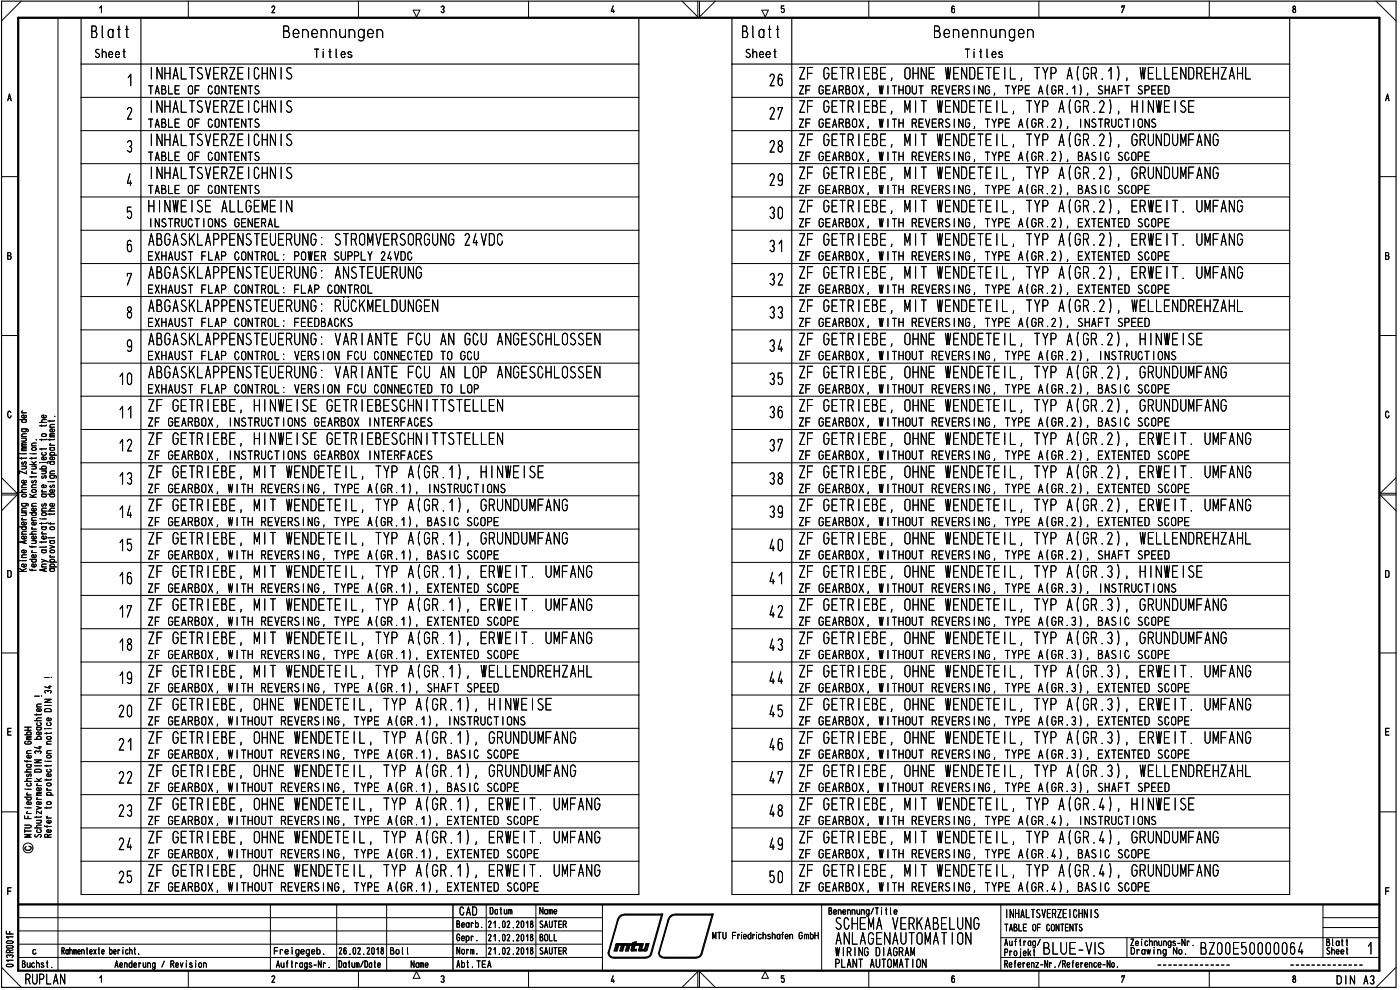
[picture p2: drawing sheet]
<svg xmlns="http://www.w3.org/2000/svg" width="420mm" height="297mm" viewBox="0 0 420 297" stroke-linecap="round" stroke-linejoin="round" font-family="sans-serif">
<defs><g id="words">
<g font-size="6.2">
<text x="205.5" y="5">\/</text>
<text x="203.6" y="296.1">/\</text>
</g>
<g font-size="5.3">
<text x="27.2" y="11.4">3latt</text>
<text x="84.7" y="11.4">3enennungen</text>
<text x="222.5" y="11.4">3latt</text>
<text x="280" y="11.4">3enennuncen</text>
<text x="46.6" y="23.9">\-ALTSV1U1 G-\ S</text>
<text x="230.7" y="23.9">26</text>
<text x="239.5" y="23.9">ZF G=-H 131, 0-\1 W1\31T1 L, TY3 A(H.1), ELL1\FI-ZA-L</text>
<text x="38.1" y="25.9">1</text>
<text x="37.8" y="35.9">2</text>
<text x="46.6" y="33.9">\-ALTSVEUE G-\ S</text>
<text x="239.5" y="33.9">ZF GE-H E3E, IN T WE\3ETE L, TY3 A(H.2), - \WE SE</text>
<text x="37.8" y="45.8">3</text>
<text x="46.6" y="43.9">\-ALTSVEUE G-\ S</text>
<text x="230.7" y="43.9">28</text>
<text x="239.5" y="43.9">ZF GE-H E3E, V T WE\IETE L, TY3 A(G;.2), PU\3UvFA\G</text>
<text x="46.6" y="53.8">\-ALTSV1U1 G-\ S</text>
<text x="239.5" y="53.7">ZF G=-H 131, IN T W1\31T1 L, TY3 A(H.2), HU\33FA\G</text>
<text x="37.8" y="55.8">4</text>
<text x="37.7" y="65.8">5</text>
<text x="44.3" y="63.8">- \WE SE ALLGENE \</text>
<text x="230.6" y="63.9">30</text>
<text x="239.5" y="63.9">ZF GE-H E3E, lv T WE\3ETE L, TYD A(H.2), ..</text>
<text x="339.4" y="64.1">EWE T. 3FA\G</text>
<text x="37.6" y="75.7">6</text>
<text x="44.5" y="73.7">A3GASKLADDE\STEURU\G: STUvVESOUU\O 24V3G</text>
<text x="230.7" y="73.7">31</text>
<text x="239.5" y="73.7">ZF GE-H E3E,</text>
<text x="271.7" y="73">V T WE\IETE L, TY3 A(G;.2), EHE T. UVFA\G</text>
<text x="100.5" y="83.7">A\ST1U1U\G</text>
<text x="239.5" y="83.6">ZF G=-H 131, IN T W1\31T1 L, TY3 A(H.2), 1H1 T. Ul\/FA\G</text>
<text x="100.4" y="93.3">UKIN1L3U\G1\</text>
<text x="230.6" y="93.6">33</text>
<text x="239.5" y="93.6">ZF G=-H 131, IN T W1\31T1 L, TY3 A(P.2), ELL1\FI-ZA-L</text>
<text x="37.7" y="105.6">9</text>
<text x="44.5" y="103.6">A3GASKLADDE\STEUEh\G: VAG A\TE FGU A\ HU A\GESG-LOSSE\</text>
<text x="230.6" y="103.6">34</text>
<text x="239.5" y="103.6">ZF GE-H E3E, 0-\E WE\3ETE L, TYD A(H.2), - \WE SE</text>
<text x="44.5" y="113.5">A3GAYLADDl\ST1U1U\G: VAG A\T1 FCU A\ LO</text>
<text x="149.1" y="113.2">A\G1SG-LOSS1\</text>
<text x="230.6" y="113.5">35</text>
<text x="239.5" y="113.5">ZF G=-H 131, 0-\1 W1\3111 L, TYD A(H.2), HU\33FA\G</text>
<text x="44.2" y="123.5">ZF G=-H 131, - All S1 G=-R 131SC-\ TTST1LL1\</text>
<text x="230.6" y="123.6">36</text>
<text x="239.5" y="123.6">ZF G=-H 131, 0-\1 W1\3111 L, TYD A(H.2), PU\33FA\G</text>
<text x="35.5" y="133.5">12</text>
<text x="44.2" y="133.5">ZF GE-3 E3E, - \WE SE GE-3 E3ESC-\ TTSTELLE\</text>
<text x="230.6" y="133.6">37</text>
<text x="239.5" y="133.6">ZF GE-H E3E, 0-\E WE\3ETE L, 7' A(H.2), EHE T. 3FA\G</text>
<text x="35.5" y="143.5">13</text>
<text x="44.2" y="143.5">ZF GE-R E3E, N T WE\DETE L, TYD A(P.1), - \WE SE</text>
<text x="230.6" y="143.5">38</text>
<text x="239.5" y="143.5">ZF GE-R E3E, 0-\E WE\DETE L, TYD A(H.2), EHE T. 3FA\G</text>
<text x="35.5" y="155.4">14</text>
<text x="44.2" y="153.3">ZF G=-H 131, N T W1\3111 L, TY3 A(H.1), PU\33FA\G</text>
<text x="230.6" y="153.4">39</text>
<text x="239.5" y="153.4">ZF G=-H 131, 0-\1 W1\3111 L, TY3 A(H.2), RWE T. 3FA\G</text>
<text x="35.5" y="163.4">15</text>
<text x="44.2" y="163.4">ZF GE-3 E3E, N T WE\3ETE L, TY3 A(P.1), Oh\33FA\O</text>
<text x="230.6" y="163.4">40</text>
<text x="239.5" y="163.4">ZF GE-H E3E, 0-\E WE\3ETE L, TYD A(G;.2), WELLE\FE-ZA-L</text>
<text x="35.5" y="173.4">16</text>
<text x="44.2" y="173.4">ZF GE-3 E3E,</text>
<text x="76.4" y="172.6">V T WE\IETE L, TY3 A(P.1), EHE T. UVFA\G</text>
<text x="230.6" y="173.4">41</text>
<text x="239.5" y="173.4">ZF GE-H E3E, 0-\E WE\3ETE L, 7</text>
<text x="314.9" y="173.5">3 A(H.3), - \WE SE</text>
<text x="44.2" y="183.2">ZF G=-H 131, N T W1\3111 L, PP A(H.1), 1H1 T. Ul\/FA\G</text>
<text x="230.6" y="183.3">42</text>
<text x="239.5" y="183.3">ZF G=-H 131, 0-\1 W1\3111 L, TY3 A(H.3), Gh\33FA\G</text>
<text x="35.5" y="193.3">18</text>
<text x="44.2" y="193.3">ZF GE-3 E3E, N T WE\3ETE L, TYD A(P.1), ..</text>
<text x="144.1" y="193.8">EWE T. 3FA\O</text>
<text x="230.6" y="193.3">43</text>
<text x="239.5" y="193.3">ZF GE-H E3E, 0-\E WE\3ETE L, TYD A(G;.3), Oh\33FA\O</text>
<text x="35.5" y="203.3">19</text>
<text x="44.2" y="203.3">ZF GE-3 E3E, v T WE\IETE L, TY3 A(P.1), WELLE\3E-ZA-L</text>
<text x="230.6" y="203.3">44</text>
<text x="239.5" y="203.3">ZF GE-H E3E, 0-\E WE\IETE L, 7</text>
<text x="314.9" y="203.3">3 A(H.3), EHE T. UVFA\G</text>
<text x="35.3" y="213.2">20</text>
<text x="44.2" y="213.2">ZF G=-H 131, 0-\1 W1\3111 L, TY3 A(H.1), - \WI S1</text>
<text x="230.6" y="213.2">45</text>
<text x="239.5" y="213.2">ZF G=-H 131, 0-\1 W1\3111 L, TY3 A(H.3), RWE T. 3FA\G</text>
<text x="35.4" y="225.2">21</text>
<text x="44.2" y="223.2">ZF G=-H 131, 0-\1 W1\31T1 L, TY3 A(P.1), Gh\33FA\G</text>
<text x="230.6" y="223.2">46</text>
<text x="239.5" y="223.2">ZF G=-H 131, 0-\1 W1\3111 L, TY3 A(H.3), RWE T. 3FA\G</text>
<text x="35.3" y="233.2">22</text>
<text x="44.2" y="233.2">ZF GE-3 E3E, 0-\E WE\3ETE L, TY3 A(H.1), PU\33FA\G</text>
<text x="230.6" y="233.2">47</text>
<text x="239.5" y="233.2">ZF GE-H E3E, 0-\E WE\3ETE L, TYD A(H.3), WELLE\FE-ZA-L</text>
<text x="35.3" y="243.2">23</text>
<text x="44.2" y="243.2">ZF GE-R E3E, 0-\E WE\3ETE L, TYD A(P.1), EHE T. 3FA\G</text>
<text x="230.6" y="245.1">48</text>
<text x="239.5" y="243.2">ZF GE-R E3E, IN T WE\3ETE L, TYD A(P.4), - \WE SE</text>
<text x="35.3" y="253.1">24</text>
<text x="44.2" y="253.1">ZF G=-H 131, 0-\1 W1\31T1 L, TY3 A(H.1), EHE T. 3FA\G</text>
<text x="230.6" y="253">49</text>
<text x="239.5" y="253">ZF G=-H 131, IN T W1\3111 L, TY3 A(H.4), HU\33FA\G</text>
<text x="35.3" y="263.1">25</text>
<text x="44.2" y="263.1">ZF GE-3 E3E, 0-\E WE\3ETE L, TY3 A(H.1), .E WE T. 3FA\G</text>
<text x="230.6" y="263.1">50</text>
<text x="239.5" y="263.1">ZF GE-H E3E, IN T WE\3ETE L, TY3 A(H.4), PU\33FA\G</text>
<text x="250.5" y="279">SC-1Id VRKA31LU\G</text>
<text x="250.7" y="283.5">A\LAG:\AUTOldT 0\</text>
<text x="301.4" y="283.5">Auftrag/</text>
<text x="360.1" y="286.4">3700=50000064</text>
<text x="397.7" y="286.4">1</text>
<text x="397.8" y="286.4">42</text>
<text x="410.3" y="286.4">1</text>
</g>
<text font-size="4.6" x="7.5" y="295.4">RUPLAN</text>
<g font-size="3.9">
<text x="28.3" y="17.4">Sheet</text>
<text x="94.1" y="17.4">Titles</text>
<text x="223.5" y="17.4">Sheet</text>
<text x="289.4" y="17.4">Ti tles</text>
<text x="44.3" y="28.4">TABLE OF CONTENTS</text>
<text x="239.5" y="28.4">ZF GEARBOX, WITHOUT REVERSING, TYPE A(GR.1), SHAFT SPEED</text>
<text x="44.3" y="38.4">TABLE OF CONTENTS</text>
<text x="239.5" y="38.4">ZF GEARBOX, WITH REVERSING, TYPE A(GR.2), INSTRUCTIONS</text>
<text x="44.3" y="48.3">TABLE OF CONTENTS</text>
<text x="239.5" y="48.3">ZF GEARBOX, WITH REVERSING, TYPE A(GR.2), BASIC SCOPE</text>
<text x="44.3" y="58.3">TABLE OF CONTENTS</text>
<text x="239.5" y="58.3">ZF GEARBOX, WITH REVERSING, TYPE A(GR.2), BASIC SCOPE</text>
<text x="44.8" y="68.2">INSTRUCTIONS GENERAL</text>
<text x="239.5" y="68.2">ZF GEARBOX, WITH REVERSING, TYPE A(GR.2), EXTENTED SCOPE</text>
<text x="44.3" y="78.2">EXHAUST FLAP CONTROL: POWER SUPPLY 24VDC</text>
<text x="44.5" y="83.7">A3GAYLA331\ST1U1U\G:</text>
<text x="239.5" y="78.2">ZF GEARBOX, WITH REVERSING, TYPE A(GR.2), EXTENTED SCOPE</text>
<text x="44.3" y="88.1">EXHAUST FLAP CONTROL: FLAP CONTROL</text>
<text x="239.5" y="88.1">ZF GEARBOX, WITH REVERSING, TYPE A(GR.2), EXTENTED SCOPE</text>
<text x="44.5" y="93.6">A3GASKLA331\ST1Ulh\G:</text>
<text x="44.3" y="98.1">EXHAUST FLAP CONTROL: FEEDBACKS</text>
<text x="239.5" y="98.1">ZF GEARBOX, WITH REVERSING, TYPE A(GR.2), SHAFT SPEED</text>
<text x="44.3" y="108.1">EXHAUST FLAP CONTROL: VERSION FCU CONNECTED TO GCU</text>
<text x="239.5" y="108.1">ZF GEARBOX, WITHOUT REVERSING, TYPE A(GR.2), INSTRUCTIONS</text>
<text x="44.3" y="118.1">EXHAUST FLAP CONTROL: VERSION FCU CONNECTED TO LOP</text>
<text x="239.5" y="118.1">ZF GEARBOX, WITHOUT REVERSING, TYPE A(GR.2), BASIC SCOPE</text>
<text x="35.5" y="125.6">11</text>
<text x="44.2" y="128">ZF GEARBOX, INSTRUCTIONS GEARBOX INTERFACES</text>
<text x="239.5" y="128">ZF GEARBOX, WITHOUT REVERSING, TYPE A(GR.2), BASIC SCOPE</text>
<text x="44.2" y="138">ZF GEARBOX, INSTRUCTIONS GEARBOX INTERFACES</text>
<text x="239.5" y="138">ZF GEARBOX, WITHOUT REVERSING, TYPE A(GR.2), EXTENTED SCOPE</text>
<text x="44.2" y="148">ZF GEARBOX, WITH REVERSING, TYPE A(GR.1),</text>
<text x="128.5" y="148">INSTRUCTIONS</text>
<text x="239.5" y="148">ZF GEARBOX, WITHOUT REVERSING, TYPE A(GR.2), EXTENTED SCOPE</text>
<text x="44.2" y="157.9">ZF GEARBOX, WITH REVERSING, TYPE A(GR.1), BASIC SCOPE</text>
<text x="239.5" y="157.9">ZF GEARBOX, WITHOUT REVERSING, TYPE A(GR.2), EXTENTED SCOPE</text>
<text x="44.2" y="167.9">ZF GEARBOX, WITH REVERSING, TYPE A(GR.1), BASIC SCOPE</text>
<text x="239.5" y="167.9">ZF GEARBOX, WITHOUT REVERSING, TYPE A(GR.2), SHAFT SPEED</text>
<text x="44.2" y="177.9">ZF GEARBOX, WITH REVERSING, TYPE A(GR.1), EXTENTED SCOPE</text>
<text x="239.5" y="177.9">ZF GEARBOX, WITHOUT REVERSING, TYPE A(GR.3), INSTRUCTIONS</text>
<text x="44.2" y="187.8">ZF GEARBOX, WITH REVERSING, TYPE A(GR.1), EXTENTED SCOPE</text>
<text x="239.5" y="187.8">ZF GEARBOX, WITHOUT REVERSING, TYPE A(GR.3), BASIC SCOPE</text>
<text x="44.2" y="197.8">ZF GEARBOX, WITH REVERSING, TYPE A(GR.1), EXTENTED SCOPE</text>
<text x="239.5" y="197.8">ZF GEARBOX, WITHOUT REVERSING, TYPE A(GR.3), BASIC SCOPE</text>
<text x="44.2" y="207.8">ZF GEARBOX, WITH REVERSING, TYPE A(GR.1), SHAFT SPEED</text>
<text x="239.5" y="207.8">ZF GEARBOX, WITHOUT REVERSING, TYPE A(GR.3), EXTENTED SCOPE</text>
<text x="44.2" y="217.7">ZF GEARBOX, WITHOUT REVERSING, TYPE A(GR.1), INSTRUCTIONS</text>
<text x="239.5" y="217.7">ZF GEARBOX, WITHOUT REVERSING, TYPE A(GR.3), EXTENTED SCOPE</text>
<text x="44.2" y="227.7">ZF GEARBOX, WITHOUT REVERSING, TYPE A(GR.1), BASIC SCOPE</text>
<text x="239.5" y="227.7">ZF GEARBOX, WITHOUT REVERSING, TYPE A(GR.3), EXTENTED SCOPE</text>
<text x="44.2" y="237.7">ZF GEARBOX, WITHOUT REVERSING, TYPE A(GR.1), BASIC SCOPE</text>
<text x="239.5" y="237.7">ZF GEARBOX, WITHOUT REVERSING, TYPE A(GR.3), SHAFT SPEED</text>
<text x="44.2" y="247.6">ZF GEARBOX, WITHOUT REVERSING, TYPE A(GR.1), EXTENTED SCOPE</text>
<text x="239.5" y="247.6">ZF GEARBOX, WITH REVERSING, TYPE A(GR.4), INSTRUCTIONS</text>
<text x="44.2" y="257.6">ZF GEARBOX, WITHOUT REVERSING, TYPE A(GR.1), EXTENTED SCOPE</text>
<text x="239.5" y="257.6">ZF GEARBOX, WITH REVERSING, TYPE A(OR.4), BASIC SCOPE</text>
<text x="44.2" y="267.5">ZF GEARBOX, WITHOUT REVERSING, TYPE A(GR.1), EXTENTED SCOPE</text>
<text x="239.5" y="267.5">ZF GEARBOX, WITH REVERSING, TYPE A(OR.4), BASIC SCOPE</text>
<text x="137.8" y="274.7">CAD</text>
<text x="301.7" y="275.5">INHALTSVERZEICHNIS</text>
<text x="250.7" y="286.9">WIKING DIAGRAM</text>
<text x="250.4" y="290.4">PLANT AUTOMATION</text>
<text x="401" y="295.4">DIN A3</text>
</g>
<g font-size="3.2">
<text x="146.9" y="274.4">Datum</text>
<text x="161.9" y="274.4">Name</text>
<text x="248.5" y="274.5">Benennung/Title</text>
<text x="136.9" y="278.4">Bearb.</text>
<text x="146.3" y="278.4">21.02.2018</text>
<text x="161.8" y="278.4">SAUTER</text>
<text x="213.8" y="281.9">MTU Friedrichshafen GmbH</text>
<text x="301.3" y="279.5">TABLE OF CONTENTS</text>
<text x="9.5" y="286.4">c</text>
<text x="18.4" y="286.4">Rahmentexte Bericht.</text>
<text x="82.1" y="286.4">Freigegeb.</text>
<text x="101.5" y="286.4">26.02.2018</text>
<text x="117" y="286.4">Bol l</text>
<text x="136.9" y="282.4">Oepr.</text>
<text x="137" y="286.4">Norm.</text>
<text x="146.3" y="282.4">21.02.2018</text>
<text x="146.3" y="286.4">21.02.2018</text>
<text x="161.8" y="286.4">SAUTER</text>
<text x="161.9" y="282.4">BOLL</text>
<text x="301.2" y="286.4">Projekt 3I_U.1-V S</text>
<text x="339.1" y="283.9">Zeichnungs-Nr.</text>
<text x="339.2" y="286.4">Drdwing No.</text>
<text x="6.5" y="290.4">Buchst.</text>
<text x="34.4" y="290.4">Aenderung / Revision</text>
<text x="82.8" y="290.4">Auftrags-Nr.</text>
<text x="101.5" y="290.4">Datum/Date</text>
<text x="123.2" y="290.4">Name</text>
<text x="137" y="290.4">Abt.TEA</text>
<text x="301.3" y="290.4">Referenz-Nr./Reference-No.</text>
</g>
<g font-size="3.1">
<text x="8" y="171.6" transform="rotate(-90 8 171.6)">Keine Aenderung ohne Zustimmung der</text>
<text x="11" y="171.4" transform="rotate(-90 11 171.4)">federfuehrenden Konstruktion.</text>
<text x="14.1" y="171.6" transform="rotate(-90 14.1 171.6)">Any alterations are subiect to the</text>
<text x="16.5" y="171.6" transform="rotate(-90 16.5 171.6)">approval of the design department.</text>
<text x="9.5" y="251.4" transform="rotate(-90 9.5 251.4)">MTU Friedrichshafen GmbH</text>
<text x="12.5" y="251.4" transform="rotate(-90 12.5 251.4)">Schutzvermerk DIN 34 beachten</text>
<text x="15.5" y="251.4" transform="rotate(-90 15.5 251.4)">Rotor to protection notice DIN 34 !</text>
</g>
</g></defs>
<path d="M.5 .3h418.5v295.9h-418.5zM24.3 5.3v13.9h167.4v-13.9M42.3 5.3v13.9M219.7 5.3v13.9h167.4v-13.9M237.6 5.3v13.9" fill="none" stroke="#000" stroke-width=".34"/>
<path d="M5.5 5.3h408.5v286h-408.5zM5.5 271.4h408.5" fill="none" stroke="#000" stroke-width=".68"/>
<g fill="none" stroke="#000" stroke-width=".3">
<path d="M6.4 .3l-5.9 6M17.4 5.3v286M29.9 2.4l.5-.6v2M56.5 .3v5M81.6 2.2l.3-.4 .5 .2v.5l-.8 1.3h.8M107.6 .3v5M124 3h2l-1 2.1zM132.4 2.1a.47 .47 0 0 1 .7-.2 .47 .47 0 0 1 0 .7l-.2 .2a.49 .49 0 0 1 .3 .8 .49 .49 0 0 1-.8-.1M158.6 .3v5M184 1.8l-.6 1.6h1M184.1 3v.8M214.7 .3l-4.8 4.8"/>
<path d="M228.6 3h2l-.9 2.1zM235.2 1.8h-.7v.9l.6-.2a.59 .59 0 0 1 .3 .8 .59 .59 0 0 1-.7 .3l-.2-.1M260.7 .3v5M286.4 2l-.4-.2-.4 .5v1.2l.6 .3a.8 .8 0 0 0 0-1.3l-.5 .1-.1 .4M311.8 .3v5M336.7 2.3v-.5h.8l-.8 2M362.9 .3v5M388.2 1.9a.72 .72 0 0 0 .6 1.1l-.1 .6-.3 .2-.4-.3v-.5a.65 .65 0 0 0 .7-.5 .65 .65 0 0 0-.3-.7zM413 .3l6 6M2.3 30.2l.5-2 .5 2M2.5 29.5h.8M415.8 30.2l.6-2 .5 2"/>
<path d="M416 29.5h.8M.5 53h5M414 53h5M2.3 76.7l1 .2v.4l-.2 .5h-.8v-2l.9 .1v.6l-.3 .2M415.8 76.7l1 .2 .1 .4-.3 .5h-.8v-2l.9 .1v.6l-.3 .2M.5 100.7h5M414 100.7h5M3.3 123.8a.48 .48 0 0 0-.6-.4 .48 .48 0 0 0-.4 .6v.7l.4 .6h.4l.2-.6M416.8 123.8a.48 .48 0 0 0-.6-.4 .48 .48 0 0 0-.4 .6v.7l.4 .6h.4l.3-.6M.5 148.5h4.6l-4.6 4.7M.5 143.3l4.6 4.7h-4.6M419 148.5h-4.8l4.8 4.7"/>
<path d="M419 143.3l-4.8 4.7h4.8M2.3 171.2h.6l.4 .4v1.2l-.4 .4h-.6zM415.8 171.2h.6l.5 .4v1.2l-.5 .4h-.6zM.5 195.9h5M414 195.9h5M2.3 219.5h1M3.3 218.5h-1v2.1h1M10.4 208.9h1.4M415.8 219.5h1M416.9 218.5h-1.1v2.1h1.1M.5 243.6h5M414 243.6h5"/>
<path d="M1.9 279.4v.8h2M2.3 267.4h1M2.9 279.5v.7M3.3 266.4h-1v2M5.5 275.3h175.3M5.5 279.3h175.3M81.2 271.4v19.9M101 271.4v19.9M116 271.4v19.9M145.9 271.4v15.9M160.8 271.4v15.9M180.8 271.4v19.9"/>
<path d="M246.6 271.4v19.9M300.4 271.4v19.8M397 271.4v15.9M397 278.3h17M397 275.3h17M415.8 267.4h1M416.9 266.4h-1.1v2M.5 290.2l5.9 6M1.9 282.6l.4-.3h1.2l.4 .5-.3 .2h-1.4zM2 283.9l1.6-.2 .3 .4-.3 .4h-1.4l-.3-.4zM2.1 289.4l1.5-.1a.38 .38 0 0 1 .3 .4 .38 .38 0 0 1-.4 .4l-1.4-.1-.2-.3zM2.2 287.3l-.3-.4a.55 .55 0 0 1 .5-.4 .55 .55 0 0 1 .5 .4 .48 .48 0 0 1 .6-.4 .48 .48 0 0 1 .4 .5l-.3 .3"/>
<path d="M2.9 285.8v-.6a.55 .55 0 0 0-.5-.2 .55 .55 0 0 0-.5 .4v.4h2M3.9 288.1h-2l.6 .4M3.9 281.1h-2l.6 .4M3.9 285l-1 .3M5.5 287.3h175.3M5.5 283.3h175.3M29.9 293.4l.5-.6v1.9M56.5 291.3v4.9M81.6 293.1l.3-.3 .5 .1v.6l-.8 1.2h.8M107.6 291.3v4.9M125 291.5l1 2h-2zM132.4 293a.5 .5 0 0 1 .8 0 .5 .5 0 0 1-.3 .8 .49 .49 0 0 1 .3 .8 .49 .49 0 0 1-.8-.1"/>
<path d="M158.6 291.3v4.9M184 292.8l-.6 1.6h1M184.1 294v.7M229.7 291.5l.9 2h-2zM235.2 292.8h-.7v.8a.61 .61 0 0 1 .9 .4 .61 .61 0 0 1-.7 .7l-.2-.3M260.7 291.3v4.9M286.4 293l-.5-.2-.3 .5 .1 1.3h.7v-1l-.4-.1-.3 .1-.1 .4M300.4 287.3h113.6M300.4 281.3h113.6M311.8 291.3v4.9M336.7 293.2v-.4h.8l-.8 1.9M338.2 281.3v6"/>
<path d="M362.9 291.3v4.9M388.2 292.9a.72 .72 0 0 0 .6 1v.6l-.2 .2-.6-.2v-.6a.69 .69 0 0 0 .6-.4 .69 .69 0 0 0 0-.7zM404 282.4h.4M404.1 284.9h.4M404.2 281.8v1.9h.2M404.2 284.3v1.9l.3 .1M419 290.2l-6 6"/>
<circle cx="8.4" cy="254.4" r="1.49"/>
</g>
<path d="M135.9 271.4v19.9" fill="none" stroke="#000" stroke-width=".42"/>
<path d="M10.4 208.9h1.4M12.5 208.9h.1" fill="none" stroke="#000" stroke-width=".3"/>
<g fill="none" stroke="#000" stroke-width=".3">
<path d="M24.3 39.2h167.4M24.3 29.2h167.4M219.7 39.2h167.4M219.7 29.2h167.4M231.1 32.9l.3-.6a.76 .76 0 0 1 .9 .4 .76 .76 0 0 1-.1 .9l-1.1 2.1h1.3M233.6 33v-.7h1.2l-1.2 3.4M24.3 59.1h167.4M24.3 49.1h167.4M219.7 59.1h167.4M219.7 49.1h167.4M231.1 52.8l.5-.6h.5l.3 .5-.2 .8-1.1 2.1h1.3M234.8 53.5l-.2 .7-.6 .1-.4-.5v-.9a.73 .73 0 0 1 .8-.7l.2 .1a3.4 3.4 0 0 1 .1 2.9l-.3 .4h-.4l-.4-.3"/>
<path d="M24.3 69.1h167.4M24.3 79.1h167.4M219.7 69.1h167.4M219.7 79.1h167.4M24.3 99h167.4M24.3 89h167.4M38.2 82.8v-.8h1.3l-1.3 3.5M38.5 92.2a1.11 1.11 0 0 0 .8 1.6l.2 .9a.66 .66 0 0 1-.6 .8 .66 .66 0 0 1-.7-.8l.2-.9a1.02 1.02 0 0 0 .9-.6 1.02 1.02 0 0 0-.2-1.1zM219.7 99h167.4M219.7 89h167.4M231.1 82.5l.5-.4a.86 .86 0 0 1 .9 .8 .86 .86 0 0 1-.7 .9 .9 .9 0 0 1 .6 .9 .9 .9 0 0 1-.6 .8l-.7-.5M233.6 82.7a.7 .7 0 0 1 .9-.6 .7 .7 0 0 1 .2 1.1l-1.1 2.3h1.2"/>
<path d="M24.3 109h167.4M24.3 118.9h167.4M36 112.9l.8-1v3.5M38.6 112l.4-.1 .5 .5v2.5a.65 .65 0 0 1-.8 .5 .65 .65 0 0 1-.5-.8v-1.9zM144.4 111.7h1.1a1.03 1.03 0 0 0-.2-1.8h-.9v3.5M219.7 109h167.4M219.7 118.9h167.4M24.3 138.9h167.4M24.3 128.9h167.4M219.7 138.9h167.4M219.7 128.9h167.4M24.3 148.8h167.4"/>
<path d="M24.3 158.7h167.4M219.7 148.8h167.4M219.7 158.7h167.4M24.3 168.7h167.4M24.3 178.6h167.4M219.7 168.7h167.4M219.7 178.6h167.4M313 169.8l.7 1.6 .8-1.6M24.3 188.6h167.4M24.3 198.6h167.4M36 182.7l.8-1v3.5M38.2 182.5v-.8h1.3l-1.3 3.5"/>
<path d="M219.7 188.6h167.4M219.7 198.6h167.4M232 183.8v1.4M233.6 182.4l.2-.5a.6 .6 0 0 1 .6-.2 .6 .6 0 0 1 .4 .5l-.1 .8-1.1 2.2h1.2M313 199.6l.7 1.7 .8-1.7M12.5 208.9h.1M24.3 218.5h167.4M24.3 208.5h167.4M219.7 218.5h167.4M219.7 208.5h167.4M24.3 238.4h167.4M24.3 228.5h167.4"/>
<path d="M219.7 238.4h167.4M219.7 228.5h167.4M8.7 253.9a.6 .6 0 0 1 .7 .6 .6 .6 0 0 1-.6 .6h-.8l-.4-.3-.1-.5 .3-.3M24.3 258.4h167.4M24.3 248.4h167.4M35.8 252.1a.7 .7 0 0 1 .9-.6 .7 .7 0 0 1 .3 1.1l-1.2 2.3h1.3M39.2 253.5v1.4M219.7 258.4h167.4M219.7 248.4h167.4M232 253.5v1.4M234.8 252.8a.73 .73 0 0 1-.8 .8l-.4-.8v-.9l.4-.4h.6a3.8 3.8 0 0 1 .1 3l-.5 .4-.6-.3M24.3 268.4h167.4"/>
<path d="M187.6 274.5l-1.2 .4-.6 .6-3 10.3M187.6 274.6h10.9M198.6 274.2l-3.4 12.1-.4 .6-1 .3h-10l-.8-.5-.2-1M198.8 274.4h-11.2l-1.3 .4-.8 1.1-2.8 9.9M198.8 274.2l-3.4 12.1-.5 .6-.8 .4h-10.3l-.9-.6-.2-1M202.7 274.5l-1.2 .4-.5 .6-3.1 10.3M202.7 274.6h11M213.7 274.2l-3.3 12.1-.5 .6-1 .3h-10l-.7-.5-.3-1M213.9 274.4h-11.2a2.28 2.28 0 0 0-2.2 2l-2.7 9.4M213.9 274.2l-3.5 12.1M219.7 268.4h167.4M180.8 289.3v2h2"/>
<path d="M182.5 285.8l3-10.4a2.01 2.01 0 0 1 2.1-1.2h11.3l-3.4 12.1a1.74 1.74 0 0 1-1.7 1.1M182.5 285.7a1.57 1.57 0 0 0 1.6 1.7M184.1 287.5h9.7M184.8 283.6h4.3M184.9 283.3l.1-.2h4l.2 .2M184.9 283.3l-.6 2h.9l.5-1.7M184.9 283.3h4.3M184.9 283.4h4.2M185 283.5h4.1M185 283.2h4.1M185 283.6l-.6 1.7M185.2 283.6l-.5 1.7"/>
<path d="M185.4 283.6l-.5 1.7M185.5 283.6l-.5 1.7M186.5 283.6l-.5 1.7h.9l.5-1.7M186.6 283.6l-.5 1.7M186.9 283.6l-.5 1.7M187.1 283.6l-.5 1.7M187.2 283.6l-.5 1.7M188.3 283.6l-.5 1.7M188.6 283.6l-.5 1.7M188.8 283.6l-.5 1.7M188.9 283.6l-.5 1.7M189.2 283.3l-.6 2h-.9l.5-1.7"/>
<path d="M189.4 283.3h3.5M189.4 283.5h3.5M189.4 283.4h3.5M189.5 283.2h3.5M189.9 283.6l-.5 1.6M189.9 283h.9M189.9 282.9h.9M190 282.8h.9M190 283.6l-.5 1.7M190.3 284.8h.8l-.1 .5h-1.6l.5-2.5 1.1-.3-.9 2.8M190.3 283.6l-.5 1.7M190.3 284.9h.7"/>
<path d="M190.3 285h.7M190.3 285.1h.7M190.3 285.2h.7M190.4 282.7h.5M190.5 283.6l-.6 1.7M192.1 283.6l-.4 1.7h2.2M192.2 283.6l-.5 1.6M192.3 283.6l-.5 1.7M192.5 285.2h.8M192.6 284.8h.8M192.6 284.9h.8M192.6 285h.7"/>
<path d="M192.6 285.1h.7M192.6 283.6l-.5 1.7M192.7 283.6l-.5 1.7M192.9 283.6l-.4 1.7M193 283.1h-3.5l-.1 .5h3.5M193.1 283.1l-.2 .5M193.8 283.6h.8M193.8 283.6l-.5 1.7M193.8 283.3h.8M193.8 283.5h.8M193.8 283.4h.8M193.8 283.1v.5"/>
<path d="M193.9 283.1h.9l-.2 .5M193.9 283.2h.9M194 283.6l-.5 1.7M194.3 283.6l-.5 1.7M194.4 283.6l-.5 1.7M194.6 283.6l-.3 1.4-.4 .3M197.7 285.8l3-10.4a2.01 2.01 0 0 1 2-1.2h11.4l-3.4 12.1a1.74 1.74 0 0 1-1.8 1.1M197.7 285.7l.2 1.2 .9 .5h.5M197.8 285.7l.3 1 .8 .6h10.4l.7-.4 .5-.6M199.3 287.5h9.6M313.3 284.4h.9a.99 .99 0 0 1 .8 .8 .99 .99 0 0 1-.5 1.1h-1.2v-3.5l1.1 .2a.83 .83 0 0 1-.2 1.4M316 282.8v3.5h1.5"/>
<path d="M318.4 282.8v2.7a1.05 1.05 0 0 0 1.2 .8l.5-.8v-2.7M322.8 282.8h-1.7v3.5h1.7M325.9 282.8l1 3.5 .7-3.5M328.6 282.8v3.5M331.1 283a.82 .82 0 0 0-1.2 .1 .82 .82 0 0 0 .2 1.2 1.1 1.1 0 0 1 1 .7 1.1 1.1 0 0 1-.2 1.2l-.8 .1-.5-.6M347.5 289.6h.9M349.1 289.6h.8M350.7 289.6h.8M352.3 289.6h.8M353.9 289.6h.8M355.5 289.6h.7M357.1 289.6h.7"/>
<path d="M358.6 289.6h.9M360.2 289.6h.8M361.8 289.6h.8M363.4 289.6h.8M365 289.6h.8M366.6 289.6h.7M368.2 289.6h.7M387.4 289.6h.8M389 289.6h.8M390.5 289.6h.9M392.1 289.6h.9M393.7 289.6h.8"/>
<path d="M395.4 289.6h.7M396.9 289.6h.8M398.5 289.6h.7M400.1 289.6h.8M401.7 289.6h.8M403.2 289.6h.9M404.8 289.6h.8M406.4 289.6h.8M408.1 289.6h.7"/>
</g>
<path d="M24.3 19.2v249.2M42.3 19.2v249.2M191.7 19.2v249.2M219.7 19.2v249.2M237.6 19.2v249.2M387.1 19.2v249.2" fill="none" stroke="#000" stroke-width=".34"/>
<use href="#words"/>
</svg>
